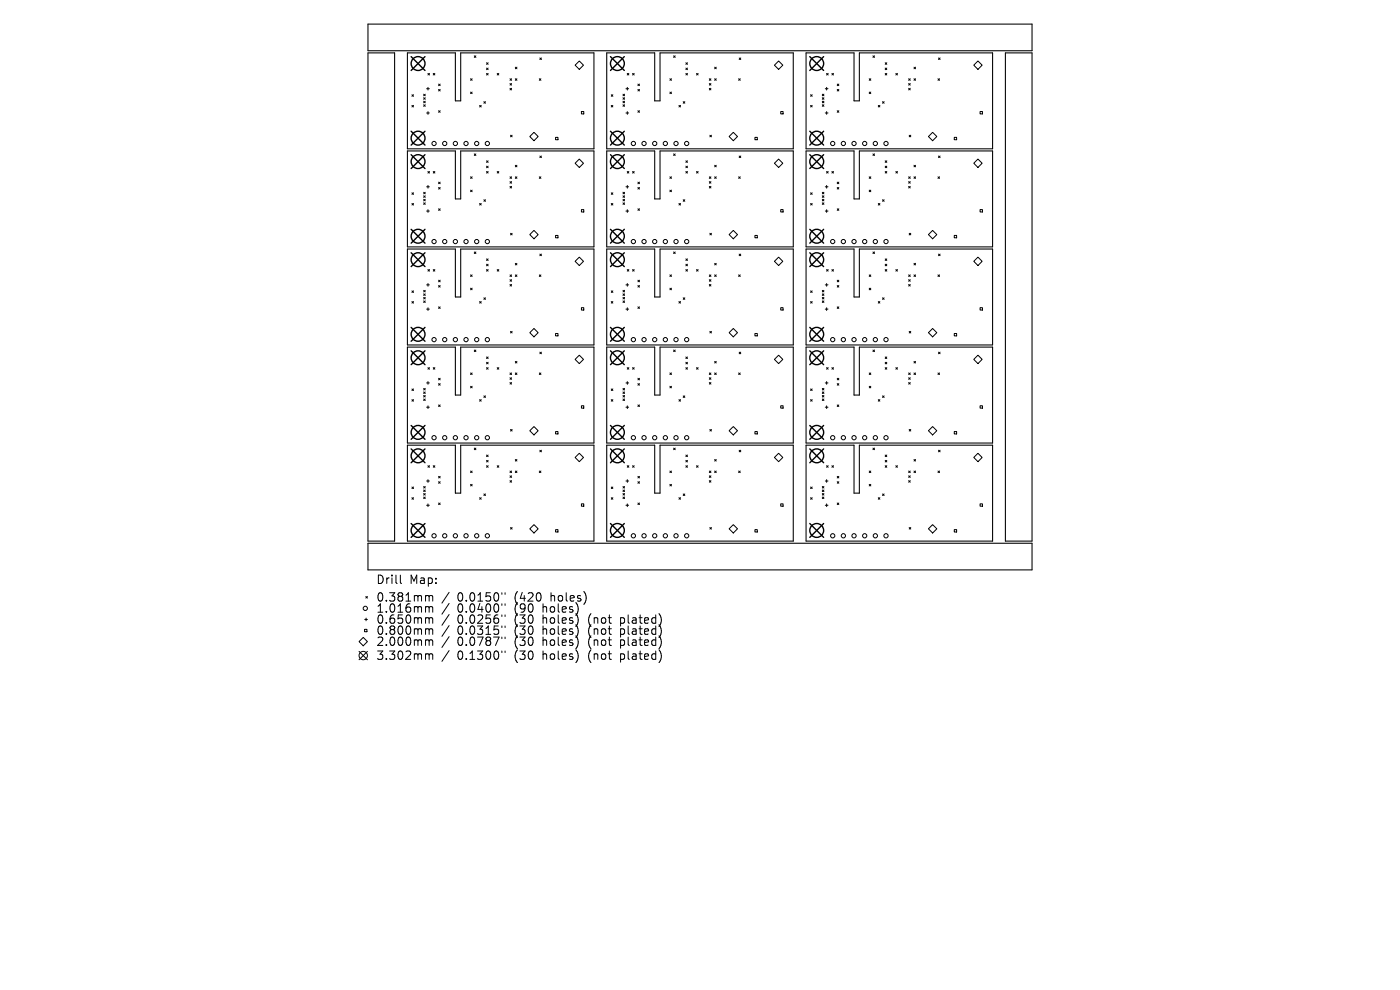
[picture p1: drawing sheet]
<svg xmlns="http://www.w3.org/2000/svg" width="297mm" height="210mm" viewBox="0 0 297 210" stroke-linecap="round" stroke-linejoin="round" font-family="sans-serif">
<defs><g id="words">
<g font-size="2.5">
<text x="79.7" y="124.1">Drill</text>
<text x="86.9" y="124.1">Map:</text>
<text x="79.7" y="127.9">0.381mm</text>
<text x="79.7" y="130.2">1.016mm</text>
<text x="97" y="127.9">0.0150&quot;</text>
<text x="97" y="130.2">0.0400&quot;</text>
<text x="109.3" y="127.9">(420</text>
<text x="109.3" y="130.2">(90</text>
<text x="115.4" y="130.2">holes)</text>
<text x="117.1" y="127.9">holes)</text>
<text x="79.7" y="132.6">0.650mm</text>
<text x="79.7" y="134.9">0.800mm</text>
<text x="79.7" y="137.3">2.000mm</text>
<text x="97" y="132.6">0.0256&quot;</text>
<text x="97" y="134.9">0.0315&quot;</text>
<text x="97" y="137.3">0.0787&quot;</text>
<text x="109.3" y="132.6">(30</text>
<text x="109.3" y="134.9">(30</text>
<text x="109.3" y="137.3">(30</text>
<text x="115.4" y="132.6">holes)</text>
<text x="115.4" y="134.9">holes)</text>
<text x="115.4" y="137.3">holes)</text>
<text x="125.2" y="132.6">(not</text>
<text x="125.2" y="134.9">(not</text>
<text x="125.2" y="137.3">(not</text>
<text x="132.2" y="132.6">plated)</text>
<text x="132.2" y="134.9">plated)</text>
<text x="132.2" y="137.3">plated)</text>
<text x="79.7" y="140.2">3.302mm</text>
<text x="97" y="140.2">0.1300&quot;</text>
<text x="109.3" y="140.2">(30</text>
<text x="115.4" y="140.2">holes)</text>
<text x="125.2" y="140.2">(not</text>
<text x="132.2" y="140.2">plated)</text>
</g>
</g></defs>
<g fill="none" stroke="#000" stroke-width=".23">
<path d="M78.1 11.2h5.6v103.6h-5.6zM78.1 5.1h140.8v5.7h-140.8zM86.4 11.2h10.2v10.2h1.1v-10.2h28.3v20.4h-39.6zM128.7 11.2h10.2v10.2h1.1v-10.2h28.3v20.4h-39.6zM171 11.2h10.2v10.2h1.1v-10.2h28.3v20.4h-39.6zM213.3 11.2h5.6v103.6h-5.6zM86.4 32h10.2v10.2h1.1v-10.2h28.3v20.4h-39.6zM128.7 32h10.2v10.2h1.1v-10.2h28.3v20.4h-39.6zM171 32h10.2v10.2h1.1v-10.2h28.3v20.4h-39.6zM86.4 52.8h10.2v10.2h1.1v-10.2h28.3v20.4h-39.6zM128.7 52.8h10.2v10.2h1.1v-10.2h28.3v20.4h-39.6zM171 52.8h10.2v10.2h1.1v-10.2h28.3v20.4h-39.6z"/>
<path d="M86.4 73.6h10.2v10.2h1.1v-10.2h28.3v20.4h-39.6zM128.7 73.6h10.2v10.2h1.1v-10.2h28.3v20.4h-39.6zM171 73.6h10.2v10.2h1.1v-10.2h28.3v20.4h-39.6zM86.4 94.4h10.2v10.2h1.1v-10.2h28.3v20.4h-39.6zM128.7 94.4h10.2v10.2h1.1v-10.2h28.3v20.4h-39.6zM171 94.4h10.2v10.2h1.1v-10.2h28.3v20.4h-39.6zM78.1 115.2h140.8v5.7h-140.8z"/>
</g>
<g fill="none" stroke="#000" stroke-width=".21">
<path d="M89.9 20l.3 .3M90.2 20l-.3 .3M90.5 18.8h.6M90.8 15.6l.3 .3M90.8 18.5v.6M91.1 15.6l-.3 .3M91.9 15.6l.4 .3M92.3 15.6l-.4 .3M93 17.8l.4 .4M93 19l.4 .3M93.4 17.8l-.4 .4M93.4 19l-.4 .3"/>
<path d="M99.8 16.7l.4 .3M99.8 19.5l.4 .4M100.2 16.7l-.4 .3M100.2 19.5l-.4 .4M100.6 11.8l.4 .4M101 11.8l-.4 .4M103.2 13.3l.4 .3M103.2 14.4l.4 .4M103.2 15.6l.4 .3M103.6 13.3l-.4 .3M103.6 14.4l-.4 .4M103.6 15.6l-.4 .3"/>
<path d="M105.5 15.6l.3 .3M105.8 15.6l-.3 .3M108.2 16.7l.3 .3M108.2 17.7l.3 .4M108.2 18.7l.3 .4M108.5 16.7l-.3 .3M108.5 17.7l-.3 .4M108.5 18.7l-.3 .4M109.3 14.3l.4 .3M109.3 16.7l.4 .3M109.7 14.3l-.4 .3M109.7 16.7l-.4 .3"/>
<path d="M114.4 16.7l.4 .3M114.5 12.3l.4 .3M114.8 16.7l-.4 .3M114.9 12.3l-.4 .3M122.9 12.9l.9 .9-.9 .9-.9-.9zM132.2 20l.3 .3M132.5 20l-.3 .3M132.8 18.8h.6M133.1 15.6l.3 .3M133.1 18.5v.6M133.4 15.6l-.3 .3M134.2 15.6l.3 .3"/>
<path d="M134.5 15.6l-.3 .3M135.3 17.8l.4 .4M135.3 19l.4 .3M135.7 17.8l-.4 .4M135.7 19l-.4 .3M142.1 16.7l.4 .3M142.1 19.5l.4 .4M142.5 16.7l-.4 .3M142.5 19.5l-.4 .4M142.9 11.8l.3 .4M143.2 11.8l-.3 .4M145.5 13.3l.3 .3"/>
<path d="M145.5 14.4l.3 .4M145.5 15.6l.3 .3M145.8 13.3l-.3 .3M145.8 14.4l-.3 .4M145.8 15.6l-.3 .3M147.8 15.6l.3 .3M148.1 15.6l-.3 .3M150.5 16.7l.3 .3M150.5 17.7l.3 .4M150.5 18.7l.3 .4M150.8 16.7l-.3 .3M150.8 17.7l-.3 .4"/>
<path d="M150.8 18.7l-.3 .4M151.6 14.3l.3 .3M151.6 16.7l.3 .3M151.9 14.3l-.3 .3M151.9 16.7l-.3 .3M156.7 16.7l.3 .3M156.8 12.3l.4 .3M157 16.7l-.3 .3M157.2 12.3l-.4 .3M164.3 13.8l.9-.9 .9 .9-.9 .9zM174.4 20l.4 .3M174.8 20l-.4 .3"/>
<path d="M175.1 18.8h.6M175.4 15.6l.3 .3M175.4 18.5v.6M175.7 15.6l-.3 .3M176.5 15.6l.3 .3M176.8 15.6l-.3 .3M177.6 17.8l.4 .4M177.6 19l.4 .3M178 17.8l-.4 .4M178 19l-.4 .3M184.4 16.7l.3 .3M184.4 19.5l.3 .4"/>
<path d="M184.7 16.7l-.3 .3M184.7 19.5l-.3 .4M185.2 11.8l.3 .4M185.5 11.8l-.3 .4M187.8 13.3l.3 .3M187.8 14.4l.3 .4M187.8 15.6l.3 .3M188.1 13.3l-.3 .3M188.1 14.4l-.3 .4M188.1 15.6l-.3 .3M190.1 15.6l.3 .3M190.4 15.6l-.3 .3"/>
<path d="M192.8 16.7l.3 .3M192.8 17.7l.3 .4M192.8 18.7l.3 .4M193.1 16.7l-.3 .3M193.1 17.7l-.3 .4M193.1 18.7l-.3 .4M193.9 14.3l.3 .3M193.9 16.7l.3 .3M194.2 14.3l-.3 .3M194.2 16.7l-.3 .3M199 16.7l.3 .3M199.1 12.3l.3 .3"/>
<path d="M199.3 16.7l-.3 .3M199.4 12.3l-.3 .3M207.5 12.9l.9 .9-.9 .9-.9-.9zM87.4 20.1l.3 .3M87.4 22.4l.3 .3M87.7 20.1l-.3 .3M87.7 22.4l-.3 .3M89.9 20.7l.3 .4M89.9 21.5l.3 .3M89.9 22.2l.3 .4M90.2 20.7l-.3 .4M90.2 21.5l-.3 .3"/>
<path d="M90.2 22.2l-.3 .4M90.5 24h.6M90.5 39.6h.6M90.8 36.4l.3 .3M90.8 23.7v.6M90.8 39.3v.6M91.1 36.4l-.3 .3M91.9 36.4l.4 .3M92.3 36.4l-.4 .3M93 38.6l.4 .4M93 23.5l.4 .3M93 39.8l.4 .3"/>
<path d="M93.4 23.5l-.4 .3M93.4 38.6l-.4 .4M93.4 39.8l-.4 .3M99.8 37.5l.4 .3M100.2 37.5l-.4 .3M100.6 32.6l.4 .4M101 32.6l-.4 .4M101.7 22.4l.4 .3M102.1 22.4l-.4 .3M102.7 21.6l.3 .3M103 21.6l-.3 .3M103.2 35.2l.4 .4"/>
<path d="M103.2 34.1l.4 .4M103.2 36.4l.4 .3M103.6 34.1l-.4 .4M103.6 35.2l-.4 .4M103.6 36.4l-.4 .3M105.5 36.4l.3 .3M105.8 36.4l-.3 .3M108.2 37.5l.3 .3M108.2 38.5l.3 .4M108.2 39.5l.3 .4M108.3 28.7l.3 .3M108.5 37.5l-.3 .3"/>
<path d="M108.5 38.5l-.3 .4M108.5 39.5l-.3 .4M108.6 28.7l-.3 .3M109.3 35.1l.4 .3M109.3 37.5l.4 .3M109.7 35.1l-.4 .3M109.7 37.5l-.4 .3M113.3 28.1l.9 .9-.9 .9-.9-.9zM114.4 37.5l.4 .3M114.5 33.1l.4 .3M114.8 37.5l-.4 .3M114.9 33.1l-.4 .3"/>
<path d="M117.9 29.1h.5v.5h-.5zM122 34.6l.9-.9 .9 .9-.9 .9zM123.3 23.7h.5v.5h-.5zM129.7 20.1l.3 .3M129.7 22.4l.3 .3M130 20.1l-.3 .3M130 22.4l-.3 .3M132.2 20.7l.3 .4M132.2 21.5l.3 .3M132.2 22.2l.3 .4M132.5 21.5l-.3 .3M132.5 20.7l-.3 .4"/>
<path d="M132.5 22.2l-.3 .4M132.8 24h.6M132.8 39.6h.6M133.1 36.4l.3 .3M133.1 23.7v.6M133.1 39.3v.6M133.4 36.4l-.3 .3M134.2 36.4l.3 .3M134.5 36.4l-.3 .3M135.3 38.6l.4 .4M135.3 23.5l.4 .3M135.3 39.8l.4 .3"/>
<path d="M135.7 23.5l-.4 .3M135.7 38.6l-.4 .4M135.7 39.8l-.4 .3M142.1 37.5l.4 .3M142.5 37.5l-.4 .3M142.9 32.6l.3 .4M143.2 32.6l-.3 .4M144 22.4l.4 .3M144.4 22.4l-.4 .3M144.9 21.6l.4 .3M145.3 21.6l-.4 .3M145.5 35.2l.3 .4"/>
<path d="M145.5 34.1l.3 .4M145.5 36.4l.3 .3M145.8 34.1l-.3 .4M145.8 35.2l-.3 .4M145.8 36.4l-.3 .3M147.8 36.4l.3 .3M148.1 36.4l-.3 .3M150.5 37.5l.3 .3M150.5 38.5l.3 .4M150.5 39.5l.3 .4M150.6 28.7l.3 .3M150.8 37.5l-.3 .3"/>
<path d="M150.8 38.5l-.3 .4M150.8 39.5l-.3 .4M150.9 28.7l-.3 .3M151.6 35.1l.3 .3M151.6 37.5l.3 .3M151.9 35.1l-.3 .3M151.9 37.5l-.3 .3M154.7 29l.9-.9 .9 .9-.9 .9zM156.7 37.5l.3 .3M156.8 33.1l.4 .3M157 37.5l-.3 .3M157.2 33.1l-.4 .3"/>
<path d="M160.2 29.1h.5v.5h-.5zM164.3 34.6l.9-.9 .9 .9-.9 .9zM165.6 23.7h.5v.5h-.5zM172 20.1l.3 .3M172 22.4l.3 .3M172.3 20.1l-.3 .3M172.3 22.4l-.3 .3M174.4 20.7l.4 .4M174.4 21.5l.4 .3M174.4 22.2l.4 .4M174.8 20.7l-.4 .4M174.8 21.5l-.4 .3"/>
<path d="M174.8 22.2l-.4 .4M175.1 24h.6M175.1 39.6h.6M175.4 36.4l.3 .3M175.4 23.7v.6M175.4 39.3v.6M175.7 36.4l-.3 .3M176.5 36.4l.3 .3M176.8 36.4l-.3 .3M177.6 38.6l.4 .4M177.6 23.5l.4 .3M177.6 39.8l.4 .3"/>
<path d="M178 23.5l-.4 .3M178 38.6l-.4 .4M178 39.8l-.4 .3M184.4 37.5l.3 .3M184.7 37.5l-.3 .3M185.2 32.6l.3 .4M185.5 32.6l-.3 .4M186.3 22.4l.4 .3M186.7 22.4l-.4 .3M187.2 21.6l.4 .3M187.6 21.6l-.4 .3M187.8 35.2l.3 .4"/>
<path d="M187.8 34.1l.3 .4M187.8 36.4l.3 .3M188.1 34.1l-.3 .4M188.1 35.2l-.3 .4M188.1 36.4l-.3 .3M190.1 36.4l.3 .3M190.4 36.4l-.3 .3M192.8 37.5l.3 .3M192.8 38.5l.3 .4M192.8 39.5l.3 .4M192.9 28.7l.3 .3M193.1 37.5l-.3 .3"/>
<path d="M193.1 38.5l-.3 .4M193.1 39.5l-.3 .4M193.2 28.7l-.3 .3M193.9 35.1l.3 .3M193.9 37.5l.3 .3M194.2 35.1l-.3 .3M194.2 37.5l-.3 .3M197.9 28.1l.8 .9-.8 .9-.9-.9zM199 37.5l.3 .3M199.1 33.1l.3 .3M199.3 37.5l-.3 .3M199.4 33.1l-.3 .3"/>
<path d="M202.4 29.1h.5v.5h-.5zM207.5 33.7l.9 .9-.9 .9-.9-.9zM207.9 23.7h.5v.5h-.5zM87.4 40.9l.3 .3M87.4 43.2l.3 .3M87.7 40.9l-.3 .3M87.7 43.2l-.3 .3M89.9 40.8l.3 .3M89.9 41.5l.3 .4M89.9 42.3l.3 .3M89.9 43l.3 .4M90.2 40.8l-.3 .3"/>
<path d="M90.2 41.5l-.3 .4M90.2 42.3l-.3 .3M90.2 43l-.3 .4M90.5 44.8h.6M90.8 57.2l.3 .3M90.8 44.5v.6M91.1 57.2l-.3 .3M91.9 57.2l.4 .3M92.3 57.2l-.4 .3M93 59.4l.4 .4M93 44.3l.4 .3M93.4 44.3l-.4 .3"/>
<path d="M93.4 59.4l-.4 .4M99.8 40.3l.4 .4M99.8 58.3l.4 .3M100.2 58.3l-.4 .3M100.2 40.3l-.4 .4M100.6 53.4l.4 .4M101 53.4l-.4 .4M101.7 43.2l.4 .3M102.1 43.2l-.4 .3M102.7 42.4l.3 .3M103 42.4l-.3 .3M103.2 56l.4 .4"/>
<path d="M103.2 54.9l.4 .4M103.2 57.2l.4 .3M103.6 54.9l-.4 .4M103.6 56l-.4 .4M103.6 57.2l-.4 .3M105.5 57.2l.3 .3M105.8 57.2l-.3 .3M108.2 58.3l.3 .3M108.2 59.3l.3 .4M108.3 49.5l.3 .3M108.5 58.3l-.3 .3M108.5 59.3l-.3 .4"/>
<path d="M108.6 49.5l-.3 .3M109.3 55.9l.4 .3M109.3 58.3l.4 .3M109.7 55.9l-.4 .3M109.7 58.3l-.4 .3M112.4 49.8l.9-.9 .9 .9-.9 .9zM114.4 58.3l.4 .3M114.5 53.9l.4 .3M114.8 58.3l-.4 .3M114.9 53.9l-.4 .3M117.9 49.9h.5v.5h-.5zM122 55.4l.9-.9 .9 .9-.9 .9z"/>
<path d="M123.3 44.5h.5v.5h-.5zM129.7 40.9l.3 .3M129.7 43.2l.3 .3M130 40.9l-.3 .3M130 43.2l-.3 .3M132.2 40.8l.3 .3M132.2 41.5l.3 .4M132.2 42.3l.3 .3M132.2 43l.3 .4M132.5 40.8l-.3 .3M132.5 41.5l-.3 .4M132.5 42.3l-.3 .3"/>
<path d="M132.5 43l-.3 .4M132.8 44.8h.6M133.1 57.2l.3 .3M133.1 44.5v.6M133.4 57.2l-.3 .3M134.2 57.2l.3 .3M134.5 57.2l-.3 .3M135.3 59.4l.4 .4M135.3 44.3l.4 .3M135.7 44.3l-.4 .3M135.7 59.4l-.4 .4M142.1 40.3l.4 .4"/>
<path d="M142.1 58.3l.4 .3M142.5 58.3l-.4 .3M142.5 40.3l-.4 .4M142.9 53.4l.3 .4M143.2 53.4l-.3 .4M144 43.2l.4 .3M144.4 43.2l-.4 .3M144.9 42.4l.4 .3M145.3 42.4l-.4 .3M145.5 54.9l.3 .4M145.5 56l.3 .4M145.5 57.2l.3 .3"/>
<path d="M145.8 54.9l-.3 .4M145.8 56l-.3 .4M145.8 57.2l-.3 .3M147.8 57.2l.3 .3M148.1 57.2l-.3 .3M150.5 58.3l.3 .3M150.5 59.3l.3 .4M150.6 49.5l.3 .3M150.8 58.3l-.3 .3M150.8 59.3l-.3 .4M150.9 49.5l-.3 .3M151.6 55.9l.3 .3"/>
<path d="M151.6 58.3l.3 .3M151.9 55.9l-.3 .3M151.9 58.3l-.3 .3M154.7 49.8l.9-.9 .9 .9-.9 .9zM156.7 58.3l.3 .3M156.8 53.9l.4 .3M157 58.3l-.3 .3M157.2 53.9l-.4 .3M160.2 49.9h.5v.5h-.5zM164.3 55.4l.9-.9 .9 .9-.9 .9zM165.6 44.5h.5v.5h-.5zM172 40.9l.3 .3"/>
<path d="M172 43.2l.3 .3M172.3 40.9l-.3 .3M172.3 43.2l-.3 .3M174.4 40.8l.4 .3M174.4 41.5l.4 .4M174.4 42.3l.4 .3M174.4 43l.4 .4M174.8 42.3l-.4 .3M174.8 40.8l-.4 .3M174.8 41.5l-.4 .4M174.8 43l-.4 .4M175.1 44.8h.6"/>
<path d="M175.4 57.2l.3 .3M175.4 44.5v.6M175.7 57.2l-.3 .3M176.5 57.2l.3 .3M176.8 57.2l-.3 .3M177.6 59.4l.4 .4M177.6 44.3l.4 .3M178 44.3l-.4 .3M178 59.4l-.4 .4M184.4 40.3l.3 .4M184.4 58.3l.3 .3M184.7 58.3l-.3 .3"/>
<path d="M184.7 40.3l-.3 .4M185.2 53.4l.3 .4M185.5 53.4l-.3 .4M186.3 43.2l.4 .3M186.7 43.2l-.4 .3M187.2 42.4l.4 .3M187.6 42.4l-.4 .3M187.8 54.9l.3 .4M187.8 56l.3 .4M187.8 57.2l.3 .3M188.1 54.9l-.3 .4M188.1 56l-.3 .4"/>
<path d="M188.1 57.2l-.3 .3M190.1 57.2l.3 .3M190.4 57.2l-.3 .3M192.8 58.3l.3 .3M192.8 59.3l.3 .4M192.9 49.5l.3 .3M193.1 58.3l-.3 .3M193.1 59.3l-.3 .4M193.2 49.5l-.3 .3M193.9 55.9l.3 .3M193.9 58.3l.3 .3M194.2 55.9l-.3 .3"/>
<path d="M194.2 58.3l-.3 .3M197 49.8l.9-.9 .8 .9-.8 .9zM199 58.3l.3 .3M199.1 53.9l.3 .3M199.3 58.3l-.3 .3M199.4 53.9l-.3 .3M202.4 49.9h.5v.5h-.5zM206.6 55.4l.9-.9 .9 .9-.9 .9zM207.9 44.5h.5v.5h-.5zM87.4 61.7l.3 .3M87.4 64l.3 .3M87.7 61.7l-.3 .3"/>
<path d="M87.7 64l-.3 .3M89.9 61.6l.3 .3M89.9 62.3l.3 .4M89.9 63.1l.3 .3M89.9 63.8l.3 .4M90.2 61.6l-.3 .3M90.2 62.3l-.3 .4M90.2 63.1l-.3 .3M90.2 63.8l-.3 .4M90.5 60.4h.6M90.5 65.6h.6M90.8 78l.3 .3"/>
<path d="M90.8 60.1v.6M90.8 65.3v.6M91.1 78l-.3 .3M91.9 78l.4 .3M92.3 78l-.4 .3M93 60.6l.4 .3M93 65.1l.4 .3M93.4 60.6l-.4 .3M93.4 65.1l-.4 .3M99.8 61.1l.4 .4M99.8 79.1l.4 .4M100.2 79.1l-.4 .4"/>
<path d="M100.2 61.1l-.4 .4M100.6 74.3l.4 .3M101 74.3l-.4 .3M101.7 64l.4 .3M102.1 64l-.4 .3M102.7 63.2l.3 .3M103 63.2l-.3 .3M103.2 76.9l.4 .3M103.2 75.7l.4 .4M103.2 78l.4 .3M103.6 75.7l-.4 .4M103.6 76.9l-.4 .3"/>
<path d="M103.6 78l-.4 .3M105.5 78l.3 .3M105.8 78l-.3 .3M108.2 60.3l.3 .4M108.2 79.1l.3 .4M108.3 70.3l.3 .3M108.5 60.3l-.3 .4M108.5 79.1l-.3 .4M108.6 70.3l-.3 .3M109.3 76.7l.4 .3M109.3 79.1l.4 .4M109.7 76.7l-.4 .3"/>
<path d="M109.7 79.1l-.4 .4M112.4 70.6l.9-.9 .9 .9-.9 .9zM114.4 79.1l.4 .4M114.5 74.7l.4 .3M114.8 79.1l-.4 .4M114.9 74.7l-.4 .3M117.9 70.7h.5v.5h-.5zM122 76.2l.9-.9 .9 .9-.9 .9zM123.3 65.3h.5v.5h-.5zM129.7 61.7l.3 .3M129.7 64l.3 .3M130 61.7l-.3 .3"/>
<path d="M130 64l-.3 .3M132.2 61.6l.3 .3M132.2 62.3l.3 .4M132.2 63.1l.3 .3M132.2 63.8l.3 .4M132.5 63.1l-.3 .3M132.5 61.6l-.3 .3M132.5 62.3l-.3 .4M132.5 63.8l-.3 .4M132.8 60.4h.6M132.8 65.6h.6M133.1 78l.3 .3"/>
<path d="M133.1 60.1v.6M133.1 65.3v.6M133.4 78l-.3 .3M134.2 78l.3 .3M134.5 78l-.3 .3M135.3 60.6l.4 .3M135.3 65.1l.4 .3M135.7 60.6l-.4 .3M135.7 65.1l-.4 .3M142.1 61.1l.4 .4M142.1 79.1l.4 .4M142.5 79.1l-.4 .4"/>
<path d="M142.5 61.1l-.4 .4M142.9 74.3l.3 .3M143.2 74.3l-.3 .3M144 64l.4 .3M144.4 64l-.4 .3M144.9 63.2l.4 .3M145.3 63.2l-.4 .3M145.5 75.7l.3 .4M145.5 76.9l.3 .3M145.5 78l.3 .3M145.8 75.7l-.3 .4M145.8 76.9l-.3 .3"/>
<path d="M145.8 78l-.3 .3M147.8 78l.3 .3M148.1 78l-.3 .3M150.5 60.3l.3 .4M150.5 79.1l.3 .4M150.6 70.3l.3 .3M150.8 60.3l-.3 .4M150.8 79.1l-.3 .4M150.9 70.3l-.3 .3M151.6 76.7l.3 .3M151.6 79.1l.3 .4M151.9 76.7l-.3 .3"/>
<path d="M151.9 79.1l-.3 .4M154.7 70.6l.9-.9 .9 .9-.9 .9zM156.7 79.1l.3 .4M156.8 74.7l.4 .3M157 79.1l-.3 .4M157.2 74.7l-.4 .3M160.2 70.7h.5v.5h-.5zM164.3 76.2l.9-.9 .9 .9-.9 .9zM165.6 65.3h.5v.5h-.5zM172 61.7l.3 .3M172 64l.3 .3M172.3 61.7l-.3 .3"/>
<path d="M172.3 64l-.3 .3M174.4 61.6l.4 .3M174.4 62.3l.4 .4M174.4 63.1l.4 .3M174.4 63.8l.4 .4M174.8 61.6l-.4 .3M174.8 62.3l-.4 .4M174.8 63.1l-.4 .3M174.8 63.8l-.4 .4M175.1 60.4h.6M175.1 65.6h.6M175.4 78l.3 .3"/>
<path d="M175.4 60.1v.6M175.4 65.3v.6M175.7 78l-.3 .3M176.5 78l.3 .3M176.8 78l-.3 .3M177.6 60.6l.4 .3M177.6 65.1l.4 .3M178 60.6l-.4 .3M178 65.1l-.4 .3M184.4 61.1l.3 .4M184.4 79.1l.3 .4M184.7 79.1l-.3 .4"/>
<path d="M184.7 61.1l-.3 .4M185.2 74.3l.3 .3M185.5 74.3l-.3 .3M186.3 64l.4 .3M186.7 64l-.4 .3M187.2 63.2l.4 .3M187.6 63.2l-.4 .3M187.8 75.7l.3 .4M187.8 76.9l.3 .3M187.8 78l.3 .3M188.1 75.7l-.3 .4M188.1 76.9l-.3 .3"/>
<path d="M188.1 78l-.3 .3M190.1 78l.3 .3M190.4 78l-.3 .3M192.8 60.3l.3 .4M192.8 79.1l.3 .4M192.9 70.3l.3 .3M193.1 60.3l-.3 .4M193.1 79.1l-.3 .4M193.2 70.3l-.3 .3M193.9 76.7l.3 .3M193.9 79.1l.3 .4M194.2 76.7l-.3 .3"/>
<path d="M194.2 79.1l-.3 .4M197 70.6l.9-.9 .8 .9-.8 .9zM199 79.1l.3 .4M199.1 74.7l.3 .3M199.3 79.1l-.3 .4M199.4 74.7l-.3 .3M202.4 70.7h.5v.5h-.5zM206.6 76.2l.9-.9 .9 .9-.9 .9zM207.9 65.3h.5v.5h-.5zM87.4 82.5l.3 .3M87.4 84.8l.3 .3M87.7 82.5l-.3 .3"/>
<path d="M87.7 84.8l-.3 .3M89.9 82.4l.3 .3M89.9 83.1l.3 .4M89.9 83.9l.3 .3M89.9 84.6l.3 .4M90.2 82.4l-.3 .3M90.2 83.1l-.3 .4M90.2 83.9l-.3 .3M90.2 84.6l-.3 .4M90.5 81.2h.6M90.5 86.4h.6M90.8 98.8l.3 .3"/>
<path d="M90.8 80.9v.6M90.8 86.1v.6M91.1 98.8l-.3 .3M91.9 98.8l.4 .3M92.3 98.8l-.4 .3M93 80.2l.4 .4M93 81.4l.4 .3M93 85.9l.4 .3M93.4 80.2l-.4 .4M93.4 81.4l-.4 .3M93.4 85.9l-.4 .3M99.8 81.9l.4 .4"/>
<path d="M99.8 99.9l.4 .4M100.2 99.9l-.4 .4M100.2 81.9l-.4 .4M100.6 95.1l.4 .3M101 95.1l-.4 .3M101.7 84.8l.4 .3M102.1 84.8l-.4 .3M102.7 84l.3 .3M103 84l-.3 .3M103.2 96.5l.4 .4M103.2 97.7l.4 .3M103.2 98.8l.4 .3"/>
<path d="M103.6 96.5l-.4 .4M103.6 97.7l-.4 .3M103.6 98.8l-.4 .3M105.5 98.8l.3 .3M105.8 98.8l-.3 .3M108.2 80.1l.3 .4M108.2 81.1l.3 .4M108.2 99.9l.3 .4M108.3 91.1l.3 .3M108.5 80.1l-.3 .4M108.5 81.1l-.3 .4M108.5 99.9l-.3 .4"/>
<path d="M108.6 91.1l-.3 .3M109.3 97.5l.4 .3M109.3 99.9l.4 .4M109.7 97.5l-.4 .3M109.7 99.9l-.4 .4M112.4 91.4l.9-.9 .9 .9-.9 .9zM114.4 99.9l.4 .4M114.5 95.5l.4 .3M114.8 99.9l-.4 .4M114.9 95.5l-.4 .3M117.9 91.5h.5v.6h-.5zM122 97l.9-.8 .9 .8-.9 .9z"/>
<path d="M123.3 86.1h.5v.5h-.5zM129.7 82.5l.3 .3M129.7 84.8l.3 .3M130 82.5l-.3 .3M130 84.8l-.3 .3M132.2 82.4l.3 .3M132.2 83.1l.3 .4M132.2 83.9l.3 .3M132.2 84.6l.3 .4M132.5 82.4l-.3 .3M132.5 83.1l-.3 .4M132.5 83.9l-.3 .3"/>
<path d="M132.5 84.6l-.3 .4M132.8 81.2h.6M132.8 86.4h.6M133.1 98.8l.3 .3M133.1 80.9v.6M133.1 86.1v.6M133.4 98.8l-.3 .3M134.2 98.8l.3 .3M134.5 98.8l-.3 .3M135.3 80.2l.4 .4M135.3 81.4l.4 .3M135.3 85.9l.4 .3"/>
<path d="M135.7 80.2l-.4 .4M135.7 81.4l-.4 .3M135.7 85.9l-.4 .3M142.1 81.9l.4 .4M142.1 99.9l.4 .4M142.5 81.9l-.4 .4M142.5 99.9l-.4 .4M142.9 95.1l.3 .3M143.2 95.1l-.3 .3M144 84.8l.4 .3M144.4 84.8l-.4 .3M144.9 84l.4 .3"/>
<path d="M145.3 84l-.4 .3M145.5 96.5l.3 .4M145.5 97.7l.3 .3M145.5 98.8l.3 .3M145.8 96.5l-.3 .4M145.8 97.7l-.3 .3M145.8 98.8l-.3 .3M147.8 98.8l.3 .3M148.1 98.8l-.3 .3M150.5 81.1l.3 .4M150.5 80.1l.3 .4M150.5 99.9l.3 .4"/>
<path d="M150.6 91.1l.3 .3M150.8 80.1l-.3 .4M150.8 81.1l-.3 .4M150.8 99.9l-.3 .4M150.9 91.1l-.3 .3M151.6 97.5l.3 .3M151.6 99.9l.3 .4M151.9 97.5l-.3 .3M151.9 99.9l-.3 .4M154.7 91.4l.9-.9 .9 .9-.9 .9zM156.7 99.9l.3 .4M156.8 95.5l.4 .3"/>
<path d="M157 99.9l-.3 .4M157.2 95.5l-.4 .3M160.2 91.5h.5v.6h-.5zM164.3 97l.9-.8 .9 .8-.9 .9zM165.6 86.1h.5v.5h-.5zM172 82.5l.3 .3M172 84.8l.3 .3M172.3 82.5l-.3 .3M172.3 84.8l-.3 .3M174.4 82.4l.4 .3M174.4 83.1l.4 .4M174.4 83.9l.4 .3"/>
<path d="M174.4 84.6l.4 .4M174.8 82.4l-.4 .3M174.8 83.1l-.4 .4M174.8 83.9l-.4 .3M174.8 84.6l-.4 .4M175.1 81.2h.6M175.1 86.4h.6M175.4 98.8l.3 .3M175.4 80.9v.6M175.4 86.1v.6M175.7 98.8l-.3 .3M176.5 98.8l.3 .3"/>
<path d="M176.8 98.8l-.3 .3M177.6 80.2l.4 .4M177.6 81.4l.4 .3M177.6 85.9l.4 .3M178 80.2l-.4 .4M178 81.4l-.4 .3M178 85.9l-.4 .3M184.4 81.9l.3 .4M184.4 99.9l.3 .4M184.7 99.9l-.3 .4M184.7 81.9l-.3 .4M185.2 95.1l.3 .3"/>
<path d="M185.5 95.1l-.3 .3M186.3 84.8l.4 .3M186.7 84.8l-.4 .3M187.2 84l.4 .3M187.6 84l-.4 .3M187.8 98.8l.3 .3M187.8 97.7l.3 .3M187.8 96.5l.3 .4M188.1 96.5l-.3 .4M188.1 97.7l-.3 .3M188.1 98.8l-.3 .3M190.1 98.8l.3 .3"/>
<path d="M190.4 98.8l-.3 .3M192.8 81.1l.3 .4M192.8 80.1l.3 .4M192.8 99.9l.3 .4M192.9 91.1l.3 .3M193.1 80.1l-.3 .4M193.1 81.1l-.3 .4M193.1 99.9l-.3 .4M193.2 91.1l-.3 .3M193.9 97.5l.3 .3M193.9 99.9l.3 .4M194.2 97.5l-.3 .3"/>
<path d="M194.2 99.9l-.3 .4M197 91.4l.9-.9 .8 .9-.8 .9zM199 99.9l.3 .4M199.1 95.5l.3 .3M199.3 99.9l-.3 .4M199.4 95.5l-.3 .3M202.4 91.5h.5v.6h-.5zM206.6 97l.9-.8 .9 .8-.9 .9zM207.9 86.1h.5v.5h-.5zM87.4 103.3l.3 .3M87.4 105.6l.3 .3M87.7 103.3l-.3 .3"/>
<path d="M87.7 105.6l-.3 .3M89.9 103.2l.3 .3M89.9 103.9l.3 .4M89.9 104.7l.3 .3M89.9 105.4l.3 .4M90.2 103.2l-.3 .3M90.2 103.9l-.3 .4M90.2 104.7l-.3 .3M90.2 105.4l-.3 .4M90.5 102h.6M90.5 107.2h.6M90.8 101.7v.6"/>
<path d="M90.8 106.9v.6M93 101l.4 .4M93 102.2l.4 .3M93 106.7l.4 .3M93.4 101l-.4 .4M93.4 102.2l-.4 .3M93.4 106.7l-.4 .3M99.8 102.7l.4 .4M100.2 102.7l-.4 .4M101.7 105.6l.4 .3M102.1 105.6l-.4 .3M102.7 104.8l.3 .3"/>
<path d="M103 104.8l-.3 .3M108.2 100.9l.3 .4M108.2 102l.3 .3M108.3 111.9l.3 .3M108.5 100.9l-.3 .4M108.5 102l-.3 .3M108.6 111.9l-.3 .3M112.4 112.2l.9-.9 .9 .9-.9 .9zM117.9 112.4h.5v.5h-.5zM123.3 106.9h.5v.5h-.5zM129.7 103.3l.3 .3M129.7 105.6l.3 .3"/>
<path d="M130 103.3l-.3 .3M130 105.6l-.3 .3M132.2 103.2l.3 .3M132.2 103.9l.3 .4M132.2 104.7l.3 .3M132.2 105.4l.3 .4M132.5 103.2l-.3 .3M132.5 103.9l-.3 .4M132.5 104.7l-.3 .3M132.5 105.4l-.3 .4M132.8 102h.6M132.8 107.2h.6"/>
<path d="M133.1 101.7v.6M133.1 106.9v.6M135.3 101l.4 .4M135.3 102.2l.4 .3M135.3 106.7l.4 .3M135.7 101l-.4 .4M135.7 102.2l-.4 .3M135.7 106.7l-.4 .3M142.1 102.7l.4 .4M142.5 102.7l-.4 .4M144 105.6l.4 .3M144.4 105.6l-.4 .3"/>
<path d="M144.9 104.8l.4 .3M145.3 104.8l-.4 .3M150.5 102l.3 .3M150.5 100.9l.3 .4M150.6 111.9l.3 .3M150.8 100.9l-.3 .4M150.8 102l-.3 .3M150.9 111.9l-.3 .3M154.7 112.2l.9-.9 .9 .9-.9 .9zM160.2 112.4h.5v.5h-.5zM165.6 106.9h.5v.5h-.5zM172 103.3l.3 .3"/>
<path d="M172 105.6l.3 .3M172.3 103.3l-.3 .3M172.3 105.6l-.3 .3M174.4 104.7l.4 .3M174.4 103.2l.4 .3M174.4 103.9l.4 .4M174.4 105.4l.4 .4M174.8 103.2l-.4 .3M174.8 103.9l-.4 .4M174.8 104.7l-.4 .3M174.8 105.4l-.4 .4M175.1 102h.6"/>
<path d="M175.1 107.2h.6M175.4 101.7v.6M175.4 106.9v.6M177.6 102.2l.4 .3M177.6 101l.4 .4M177.6 106.7l.4 .3M178 101l-.4 .4M178 102.2l-.4 .3M178 106.7l-.4 .3M184.4 102.7l.3 .4M184.7 102.7l-.3 .4M186.3 105.6l.4 .3"/>
<path d="M186.7 105.6l-.4 .3M187.2 104.8l.4 .3M187.6 104.8l-.4 .3M192.8 102l.3 .3M192.8 100.9l.3 .4M192.9 111.9l.3 .3M193.1 100.9l-.3 .4M193.1 102l-.3 .3M193.2 111.9l-.3 .3M197 112.2l.9-.9 .8 .9-.8 .9zM202.4 112.4h.5v.5h-.5zM207.9 106.9h.5v.5h-.5z"/>
<path d="M76.2 136.1l.9-.9 .8 .9-.8 .9zM76.2 138.2l1.7 1.8M77.3 133.5h.5v.5h-.5zM77.4 131.4h.5M77.6 126.5l.3 .4M77.7 131.1v.6M77.9 138.2l-1.7 1.8M77.9 126.5l-.3 .4M84.9 122v1.5l.3 .3M90.5 126.3h.3l.2 .3M90.5 128.7h.3l.2 .2M90.5 131l.5 .1v.2"/>
<path d="M90.5 133.4h.3l.2 .2M90.5 135.7h.3l.2 .3M90.5 138.7h.3l.2 .2M91 126.6l.3-.3 .4 .1 .1 1.1M91 126.6v.9M91 128.9v1M91 131.3v.9M91 133.6v1M91 136v.9M91 138.9v1M91 128.9l.3-.2 .4 .1 .1 1.1M91 131.3l.3-.3 .4 .1 .1 1.1"/>
<path d="M91 133.6l.3-.2 .4 .1 .1 1.1M91 136l.3-.3 .4 .1 .1 1.1M91 138.9l.3-.2 .4 .1 .1 1.1M95.3 125.7l-1.5 2.2M95.3 128l-1.5 2.3M95.3 130.4l-1.5 2.2M95.3 132.7l-1.5 2.3M95.3 135.1l-1.5 2.2M95.3 138l-1.5 2.3M106.5 125.7v.4M106.5 128.1v.3M106.5 130.4v.4"/>
<path d="M106.5 132.8v.3M106.5 135.1v.4M106.5 138.1v.3M107.1 125.7v.4M107.1 128.1v.3M107.1 130.4v.4M107.1 132.8v.3M107.1 135.1v.4M107.1 138.1v.3"/>
<circle cx="92.1" cy="30.4" r=".45"/>
<circle cx="94.3" cy="30.4" r=".45"/>
<circle cx="96.6" cy="30.4" r=".45"/>
<circle cx="98.9" cy="30.4" r=".45"/>
<circle cx="101.1" cy="30.4" r=".45"/>
<circle cx="103.4" cy="30.4" r=".45"/>
<circle cx="134.4" cy="30.4" r=".45"/>
<circle cx="136.6" cy="30.4" r=".45"/>
<circle cx="138.9" cy="30.4" r=".45"/>
<circle cx="141.2" cy="30.4" r=".45"/>
<circle cx="143.4" cy="30.4" r=".45"/>
<circle cx="145.7" cy="30.4" r=".45"/>
<circle cx="176.7" cy="30.4" r=".45"/>
<circle cx="178.9" cy="30.4" r=".45"/>
<circle cx="181.2" cy="30.4" r=".45"/>
<circle cx="183.4" cy="30.4" r=".45"/>
<circle cx="185.7" cy="30.4" r=".45"/>
<circle cx="188" cy="30.4" r=".45"/>
<circle cx="92.1" cy="51.2" r=".45"/>
<circle cx="94.3" cy="51.2" r=".45"/>
<circle cx="96.6" cy="51.2" r=".45"/>
<circle cx="98.9" cy="51.2" r=".45"/>
<circle cx="101.1" cy="51.2" r=".45"/>
<circle cx="103.4" cy="51.2" r=".45"/>
<circle cx="134.4" cy="51.2" r=".45"/>
<circle cx="136.6" cy="51.2" r=".45"/>
<circle cx="138.9" cy="51.2" r=".45"/>
<circle cx="141.2" cy="51.2" r=".45"/>
<circle cx="143.4" cy="51.2" r=".45"/>
<circle cx="145.7" cy="51.2" r=".45"/>
<circle cx="176.7" cy="51.2" r=".45"/>
<circle cx="178.9" cy="51.2" r=".45"/>
<circle cx="181.2" cy="51.2" r=".45"/>
<circle cx="183.4" cy="51.2" r=".45"/>
<circle cx="185.7" cy="51.2" r=".45"/>
<circle cx="188" cy="51.2" r=".45"/>
<circle cx="92.1" cy="72" r=".45"/>
<circle cx="94.3" cy="72" r=".45"/>
<circle cx="96.6" cy="72" r=".45"/>
<circle cx="98.9" cy="72" r=".45"/>
<circle cx="101.1" cy="72" r=".45"/>
<circle cx="103.4" cy="72" r=".45"/>
<circle cx="134.4" cy="72" r=".45"/>
<circle cx="136.6" cy="72" r=".45"/>
<circle cx="138.9" cy="72" r=".45"/>
<circle cx="141.2" cy="72" r=".45"/>
<circle cx="143.4" cy="72" r=".45"/>
<circle cx="145.7" cy="72" r=".45"/>
<circle cx="176.7" cy="72" r=".45"/>
<circle cx="178.9" cy="72" r=".45"/>
<circle cx="181.2" cy="72" r=".45"/>
<circle cx="183.4" cy="72" r=".45"/>
<circle cx="185.7" cy="72" r=".45"/>
<circle cx="188" cy="72" r=".45"/>
<circle cx="92.1" cy="92.9" r=".45"/>
<circle cx="94.3" cy="92.9" r=".45"/>
<circle cx="96.6" cy="92.9" r=".45"/>
<circle cx="98.9" cy="92.9" r=".45"/>
<circle cx="101.1" cy="92.9" r=".45"/>
<circle cx="103.4" cy="92.9" r=".45"/>
<circle cx="134.4" cy="92.9" r=".45"/>
<circle cx="136.6" cy="92.9" r=".45"/>
<circle cx="138.9" cy="92.9" r=".45"/>
<circle cx="141.2" cy="92.9" r=".45"/>
<circle cx="143.4" cy="92.9" r=".45"/>
<circle cx="145.7" cy="92.9" r=".45"/>
<circle cx="176.7" cy="92.9" r=".45"/>
<circle cx="178.9" cy="92.9" r=".45"/>
<circle cx="181.2" cy="92.9" r=".45"/>
<circle cx="183.4" cy="92.9" r=".45"/>
<circle cx="185.7" cy="92.9" r=".45"/>
<circle cx="188" cy="92.9" r=".45"/>
<circle cx="92.1" cy="113.7" r=".45"/>
<circle cx="94.3" cy="113.7" r=".45"/>
<circle cx="96.6" cy="113.7" r=".45"/>
<circle cx="98.9" cy="113.7" r=".45"/>
<circle cx="101.1" cy="113.7" r=".45"/>
<circle cx="103.4" cy="113.7" r=".45"/>
<circle cx="134.4" cy="113.7" r=".45"/>
<circle cx="136.6" cy="113.7" r=".45"/>
<circle cx="138.9" cy="113.7" r=".45"/>
<circle cx="141.2" cy="113.7" r=".45"/>
<circle cx="143.4" cy="113.7" r=".45"/>
<circle cx="145.7" cy="113.7" r=".45"/>
<circle cx="176.7" cy="113.7" r=".45"/>
<circle cx="178.9" cy="113.7" r=".45"/>
<circle cx="181.2" cy="113.7" r=".45"/>
<circle cx="183.4" cy="113.7" r=".45"/>
<circle cx="185.7" cy="113.7" r=".45"/>
<circle cx="188" cy="113.7" r=".45"/>
<circle cx="77.1" cy="139.1" r=".89"/>
<circle cx="77.5" cy="129.1" r=".45"/>
</g>
<g fill="none" stroke="#000" stroke-width=".29">
<path d="M87.2 12l3 2.9M90.2 12l-3 2.9M129.5 12l2.9 2.9M132.4 12l-2.9 2.9M171.8 12l2.9 2.9M174.7 12l-2.9 2.9M87.2 27.8l3 3M87.2 32.8l3 3M90.2 27.8l-3 3M90.2 32.8l-3 3M129.5 27.8l2.9 3M129.5 32.8l2.9 3"/>
<path d="M132.4 27.8l-2.9 3M132.4 32.8l-2.9 3M171.8 27.8l2.9 3M171.8 32.8l2.9 3M174.7 27.8l-2.9 3M174.7 32.8l-2.9 3M87.2 48.6l3 3M87.2 53.6l3 3M90.2 48.6l-3 3M90.2 53.6l-3 3M129.5 48.6l2.9 3M129.5 53.6l2.9 3"/>
<path d="M132.4 48.6l-2.9 3M132.4 53.6l-2.9 3M171.8 48.6l2.9 3M171.8 53.6l2.9 3M174.7 48.6l-2.9 3M174.7 53.6l-2.9 3M87.2 69.4l3 3M87.2 74.4l3 3M90.2 69.4l-3 3M90.2 74.4l-3 3M129.5 69.4l2.9 3M129.5 74.4l2.9 3"/>
<path d="M132.4 69.4l-2.9 3M132.4 74.4l-2.9 3M171.8 69.4l2.9 3M171.8 74.4l2.9 3M174.7 69.4l-2.9 3M174.7 74.4l-2.9 3M87.2 90.3l3 2.9M87.2 95.2l3 3M90.2 90.3l-3 2.9M90.2 95.2l-3 3M129.5 90.3l2.9 2.9M129.5 95.2l2.9 3"/>
<path d="M132.4 90.3l-2.9 2.9M132.4 95.2l-2.9 3M171.8 90.3l2.9 2.9M171.8 95.2l2.9 3M174.7 90.3l-2.9 2.9M174.7 95.2l-2.9 3M87.2 111.1l3 2.9M90.2 111.1l-3 2.9M129.5 111.1l2.9 2.9M132.4 111.1l-2.9 2.9M171.8 111.1l2.9 2.9M174.7 111.1l-2.9 2.9"/>
<circle cx="88.7" cy="13.5" r="1.47"/>
<circle cx="131" cy="13.5" r="1.47"/>
<circle cx="173.3" cy="13.5" r="1.47"/>
<circle cx="88.7" cy="34.3" r="1.47"/>
<circle cx="88.7" cy="29.3" r="1.47"/>
<circle cx="131" cy="34.3" r="1.47"/>
<circle cx="131" cy="29.3" r="1.47"/>
<circle cx="173.3" cy="34.3" r="1.47"/>
<circle cx="173.3" cy="29.3" r="1.47"/>
<circle cx="88.7" cy="50.1" r="1.47"/>
<circle cx="88.7" cy="55.1" r="1.47"/>
<circle cx="131" cy="50.1" r="1.47"/>
<circle cx="131" cy="55.1" r="1.47"/>
<circle cx="173.3" cy="50.1" r="1.47"/>
<circle cx="173.3" cy="55.1" r="1.47"/>
<circle cx="88.7" cy="70.9" r="1.47"/>
<circle cx="88.7" cy="75.9" r="1.47"/>
<circle cx="131" cy="70.9" r="1.47"/>
<circle cx="131" cy="75.9" r="1.47"/>
<circle cx="173.3" cy="70.9" r="1.47"/>
<circle cx="173.3" cy="75.9" r="1.47"/>
<circle cx="88.7" cy="96.7" r="1.47"/>
<circle cx="88.7" cy="91.7" r="1.47"/>
<circle cx="131" cy="96.7" r="1.47"/>
<circle cx="131" cy="91.7" r="1.47"/>
<circle cx="173.3" cy="96.7" r="1.47"/>
<circle cx="173.3" cy="91.7" r="1.47"/>
<circle cx="88.7" cy="112.5" r="1.47"/>
<circle cx="131" cy="112.5" r="1.47"/>
<circle cx="173.3" cy="112.5" r="1.47"/>
</g>
<use href="#words"/>
</svg>
